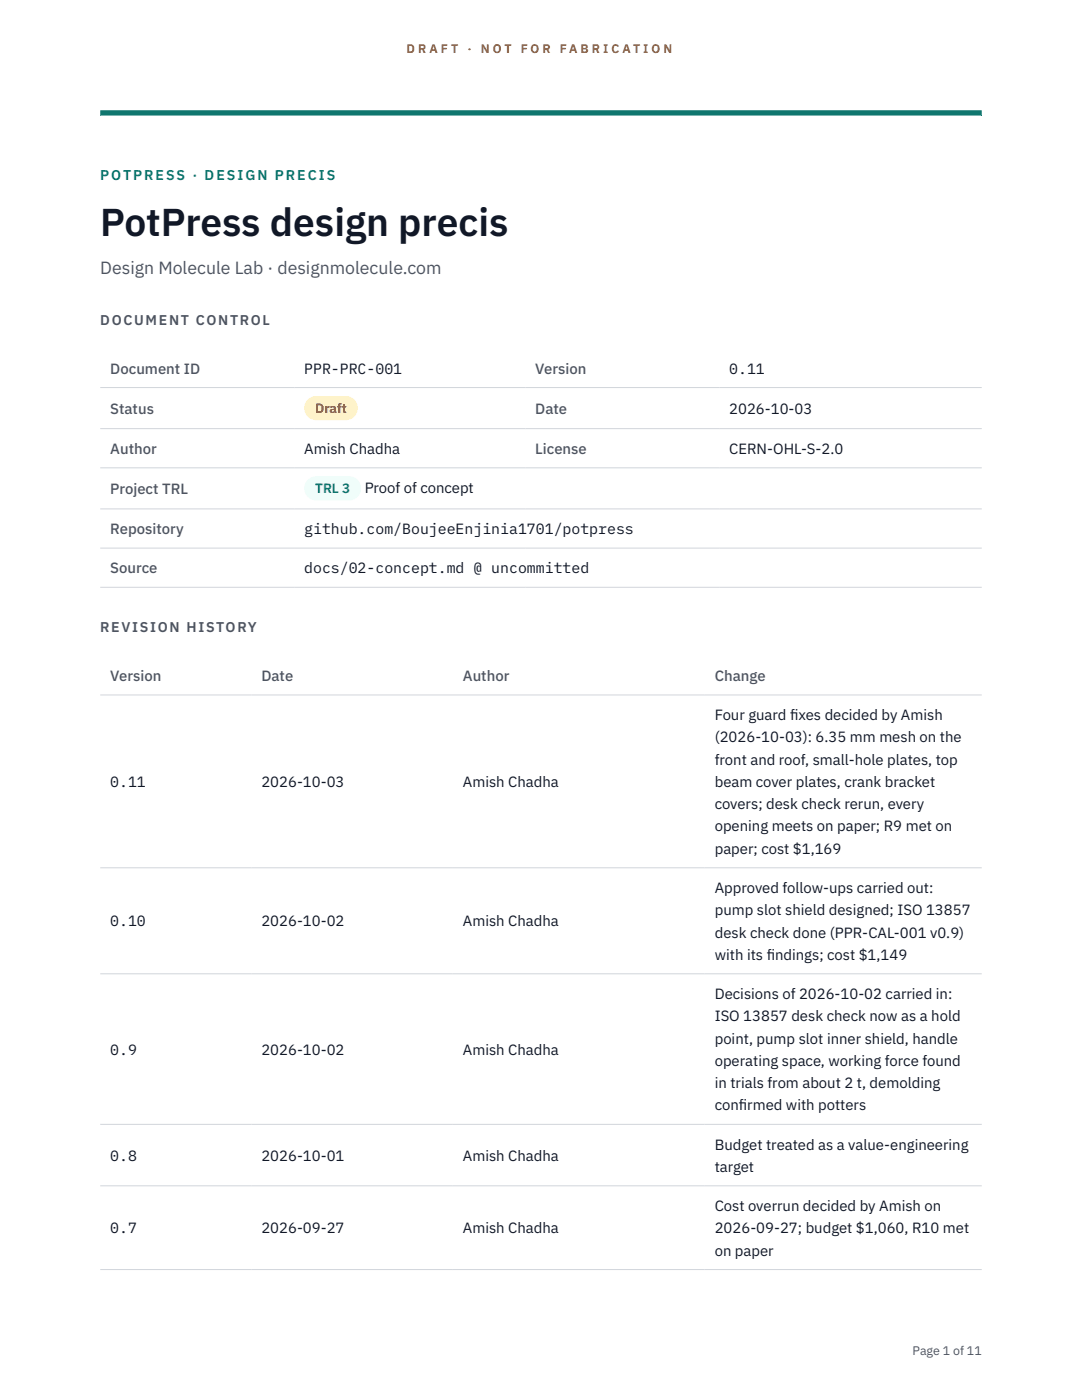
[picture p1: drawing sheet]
<svg xmlns="http://www.w3.org/2000/svg" width="216mm" height="279mm" viewBox="0 0 216 279" stroke-linecap="round" stroke-linejoin="round" font-family="sans-serif">
<defs><g id="words">
<text font-size="7.8" fill="#111827" x="20" y="47.1">PotPress design precis</text>
<text font-size="3.5" fill="#4b5563" x="20" y="54.6">Design Molecule Lab · designmolecule.com</text>
<g font-size="3" fill="#4b5563">
<text x="22" y="74.5">Document ID</text>
<text x="106.8" y="74.5">Version</text>
<text x="22" y="82.6">Status</text>
<text x="106.8" y="82.6">Date</text>
<text x="22" y="90.6">Author</text>
<text x="106.8" y="90.6">License</text>
<text x="22" y="98.6">Project TRL</text>
<text x="22" y="106.6">Repository</text>
<text x="22" y="114.4">Source</text>
<text x="22" y="135.9">Version</text>
<text x="52.2" y="135.9">Date</text>
<text x="92.4" y="135.9">Author</text>
<text x="142.6" y="135.9">Change</text>
</g>
<g font-size="3" fill="#111827">
<text x="60.7" y="74.5">PPR-PRC-001</text>
<text x="145.5" y="74.5">0.11</text>
<text x="145.5" y="82.6">2026-10-03</text>
<text x="60.7" y="90.6">Amish Chadha</text>
<text x="145.5" y="90.6">CERN-OHL-S-2.0</text>
<text x="72.8" y="98.5">Proof of concept</text>
<text x="60.7" y="106.6">github.com/BoujeeEnjinia1701/potpress</text>
<text x="60.7" y="114.4">docs/02-concept.md @ uncommitted</text>
<text x="142.6" y="143.7">Four guard f</text>
<text x="157.6" y="143.7">ixes decided by Amish</text>
<text x="142.6" y="148.2">(2026-10-03): 6.35 mm mesh on the</text>
<text x="142.6" y="152.6">front and roof, small-hole plates, top</text>
<text x="22" y="157.1">0.11</text>
<text x="52.2" y="157.1">2026-10-03</text>
<text x="92.4" y="157.1">Amish Chadha</text>
<text x="142.6" y="157.1">beam cover plates, crank bracket</text>
<text x="142.6" y="161.5">covers; desk check rerun, every</text>
<text x="142.6" y="165.9">opening meets on paper; R9 met on</text>
<text x="142.6" y="170.4">paper; cost $1,169</text>
<text x="142.6" y="178.2">Approved follow-ups carried out:</text>
<text x="22" y="184.9">0.10</text>
<text x="52.2" y="184.9">2026-10-02</text>
<text x="92.4" y="184.9">Amish Chadha</text>
<text x="142.6" y="182.7">pump slot shield designed; ISO 13857</text>
<text x="142.6" y="187.1">desk check done (PPR-CAL-001 v0.9)</text>
<text x="142.6" y="191.5">with its f</text>
<text x="153" y="191.5">indings; cost $1,149</text>
<text x="142.6" y="199.4">Decisions of 2026-10-02 carried in:</text>
<text x="142.6" y="203.8">ISO 13857 desk check now as a hold</text>
<text x="142.6" y="208.3">point, pump slot inner shield, handle</text>
<text x="22" y="210.5">0.9</text>
<text x="52.2" y="210.5">2026-10-02</text>
<text x="92.4" y="210.5">Amish Chadha</text>
<text x="142.6" y="212.7">operating space, working force found</text>
<text x="142.6" y="217.1">in trials from about 2 t, demolding</text>
<text x="142.6" y="221.6">conf</text>
<text x="147.4" y="221.6">irmed with potters</text>
<text x="22" y="231.6">0.8</text>
<text x="52.2" y="231.6">2026-10-01</text>
<text x="92.4" y="231.6">Amish Chadha</text>
<text x="142.6" y="229.4">Budget treated as a value-engineering</text>
<text x="142.6" y="233.9">target</text>
<text x="142.6" y="241.7">Cost overrun decided by Amish on</text>
<text x="22" y="246.1">0.7</text>
<text x="52.2" y="246.1">2026-09-27</text>
<text x="92.4" y="246.1">Amish Chadha</text>
<text x="142.6" y="246.1">2026-09-27; budget $1,060, R10 met</text>
<text x="142.6" y="250.6">on paper</text>
</g>
<text font-size="2.8" fill="#0f766e" x="20" y="36">POTPRESS · DESIGN PRECIS</text>
<g font-size="2.8" fill="#4b5563">
<text x="20" y="64.8">DOCUMENT CONTROL</text>
<text x="20" y="126.2">REVISION HISTORY</text>
</g>
<text font-size="2.7" fill="#92400e" x="62.9" y="82.5">Draft</text>
<text font-size="2.7" fill="#0f766e" x="62.9" y="98.5">TRL 3</text>
<g font-size="2.5" fill="#b45309">
<text x="81.1" y="10.5">D R A F T</text>
<text x="93.3" y="10.5">·</text>
<text x="95.9" y="10.5">N O T</text>
<text x="103.9" y="10.5">F O R</text>
<text x="111.7" y="10.5">F A B R I C A T I O N</text>
</g>
<text font-size="2.5" fill="#4b5563" x="182.1" y="270.3">Page 1 of 11</text>
</g></defs>
<path d="M20 23.1h175.9zM20 22h175.9v1.1h-175.9z" fill-rule="evenodd" fill="#0f766e"/>
<path d="M20 77.3h175.9M20 85.5h175.9M20 93.4h175.9M20 101.6h175.9M20 109.4h175.9M20 117.2h175.9M20 138.7h175.9M20 173.2h175.9M20 194.3h175.9M20 224.4h175.9M20 236.7h175.9M20 253.4h175.9" fill="none" stroke="#d1d5db" stroke-width=".2"/>
<path d="M60.7 79h10.7v4.9h-10.7z" fill="#fef3c7"/>
<path d="M60.7 95.1h11.4v4.8h-11.4z" fill="#f0fdfa"/>
<use href="#words"/>
</svg>
